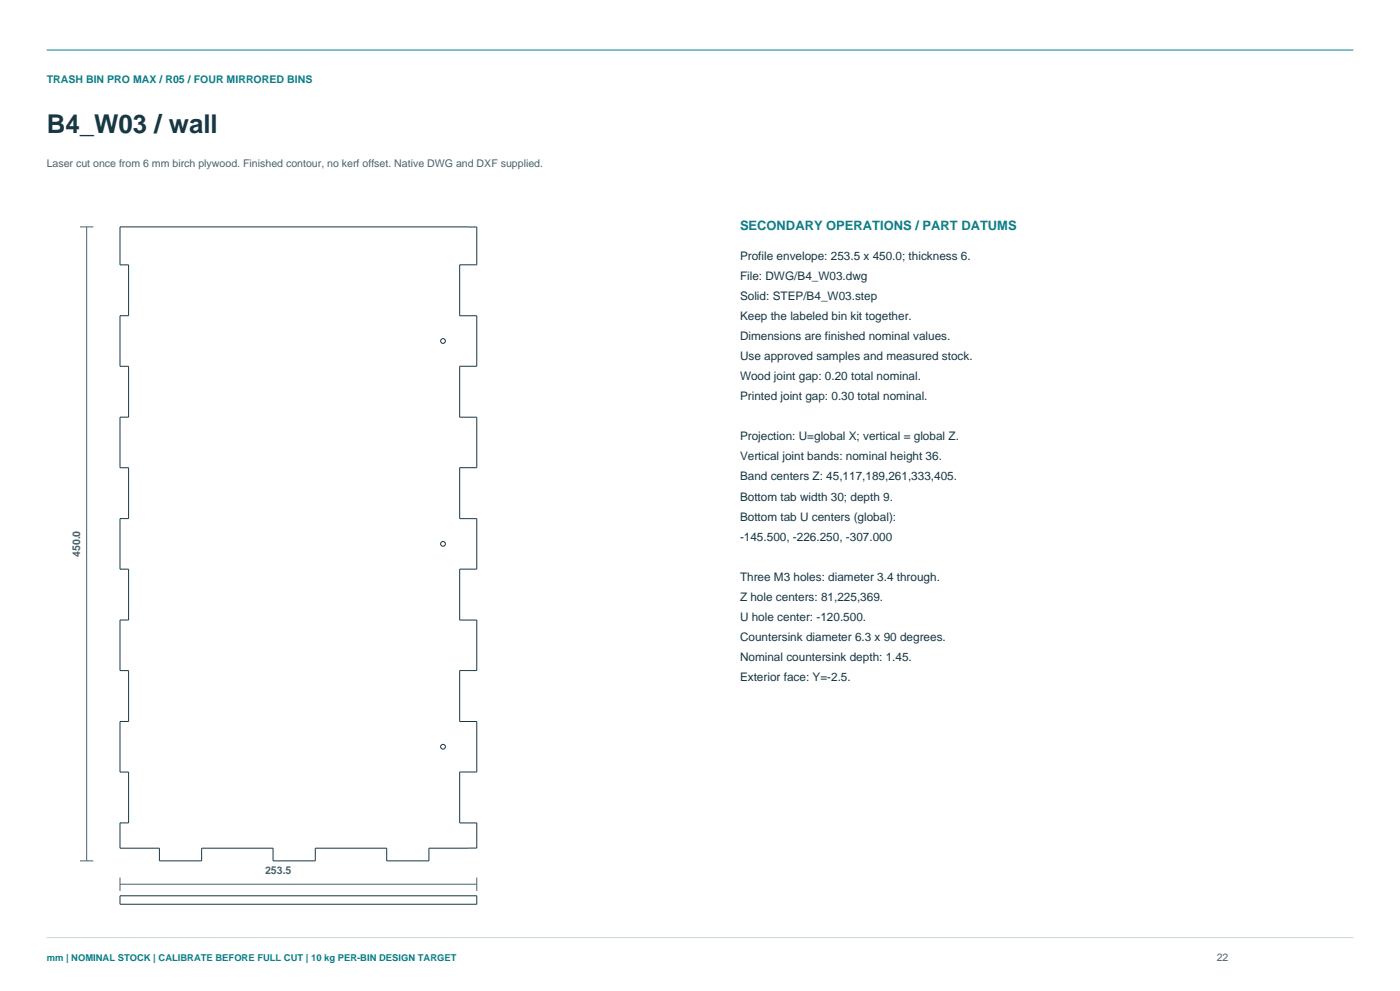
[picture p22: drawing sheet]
<svg xmlns="http://www.w3.org/2000/svg" width="420mm" height="297mm" viewBox="0 0 420 297" stroke-linecap="round" stroke-linejoin="round" font-family="sans-serif">
<defs><g id="words">
<text font-size="7.8" fill="#173743" x="14" y="40">B4_W03 / wall</text>
<text font-size="3.9" fill="#087e87" x="222" y="69">SECONDARY OPERATIONS / PART DATUMS</text>
<g font-size="3.5" fill="#173743">
<text x="222" y="78">Profile envelope: 253.5 x 450.0; thickness 6.</text>
<text x="222" y="84">File: DWG/B4_W03.dwg</text>
<text x="222" y="90">Solid: STEP/B4_W03.step</text>
<text x="222" y="96">Keep the labeled bin kit together.</text>
<text x="222" y="102">Dimensions are finished nominal values.</text>
<text x="222" y="108">Use approved samples and measured stock.</text>
<text x="222" y="114">Wood joint gap: 0.20 total nominal.</text>
<text x="222" y="120">Printed joint gap: 0.30 total nominal.</text>
<text x="222" y="132">Projection: U=global X; vertical = global Z.</text>
<text x="222" y="138">Vertical joint bands: nominal height 36.</text>
<text x="222" y="144">Band centers Z: 45,117,189,261,333,405.</text>
<text x="222" y="150">Bottom tab width 30; depth 9.</text>
<text x="222" y="156">Bottom tab U centers (global):</text>
<text x="222" y="162">-145.500, -226.250, -307.000</text>
<text x="222" y="174">Three M3 holes: diameter 3.4 through.</text>
<text x="222" y="180">Z hole centers: 81,225,369.</text>
<text x="222" y="186">U hole center: -120.500.</text>
<text x="222" y="192">Countersink diameter 6.3 x 90 degrees.</text>
<text x="222" y="198">Nominal countersink depth: 1.45.</text>
<text x="222" y="204">Exterior face: Y=-2.5.</text>
</g>
<text font-size="3.2" fill="#087e87" x="14" y="25">TRASH BIN PRO MAX / R05 / FOUR MIRRORED BINS</text>
<g font-size="3.2" fill="#49616d">
<text x="14" y="50">Laser cut once from 6 mm birch plywood. Finished contour, no kerf offset. Native DWG and DXF supplied.</text>
<text x="24" y="167" transform="rotate(-90 24 167)">450.0</text>
<text x="79.5" y="262">253.5</text>
<text x="365" y="288">22</text>
</g>
<text font-size="2.8" fill="#087e87" x="14" y="288">mm | NOMINAL STOCK | CALIBRATE BEFORE FULL CUT | 10 kg PER-BIN DESIGN TARGET</text>
</g></defs>
<path d="M14 15h392" fill="none" stroke="#087e87" stroke-width=".3"/>
<path d="M14 281h392" fill="none" stroke="#c9d8dc" stroke-width=".3"/>
<g fill="none" stroke="#173743" stroke-width=".3">
<path d="M36 68h107v11.4h-5.1v15.2h5.1v15.2h-5.1v15.2h5.1v15.2h-5.1v15.2h5.1v15.2h-5.1v15.2h5.1v15.2h-5.1v15.2h5.1v15.2h-5.1v15.2h5.1v7.6h-14.3v3.8h-12.7v-3.8h-21.4v3.8h-12.7v-3.8h-21.4v3.8h-12.7v-3.8h-11.8v-7.6h2.6v-15.2h-2.6v-15.2h2.6v-15.2h-2.6v-15.2h2.6v-15.2h-2.6v-15.2h2.6v-15.2h-2.6v-15.2h2.6v-15.2h-2.6v-15.2h2.6v-15.2h-2.6zM140.5 68h.1M140.5 254.2h.1M36 268.5h107v2.5h-107z"/>
<circle cx="132.9" cy="102.2" r=".72"/>
<circle cx="132.9" cy="163" r=".72"/>
<circle cx="132.9" cy="223.8" r=".72"/>
</g>
<path d="M24 68h4M26 68v190M24 258h4M36 265h107M36 263v4M143 263v4" fill="none" stroke="#49616d" stroke-width=".3"/>
<use href="#words"/>
</svg>
